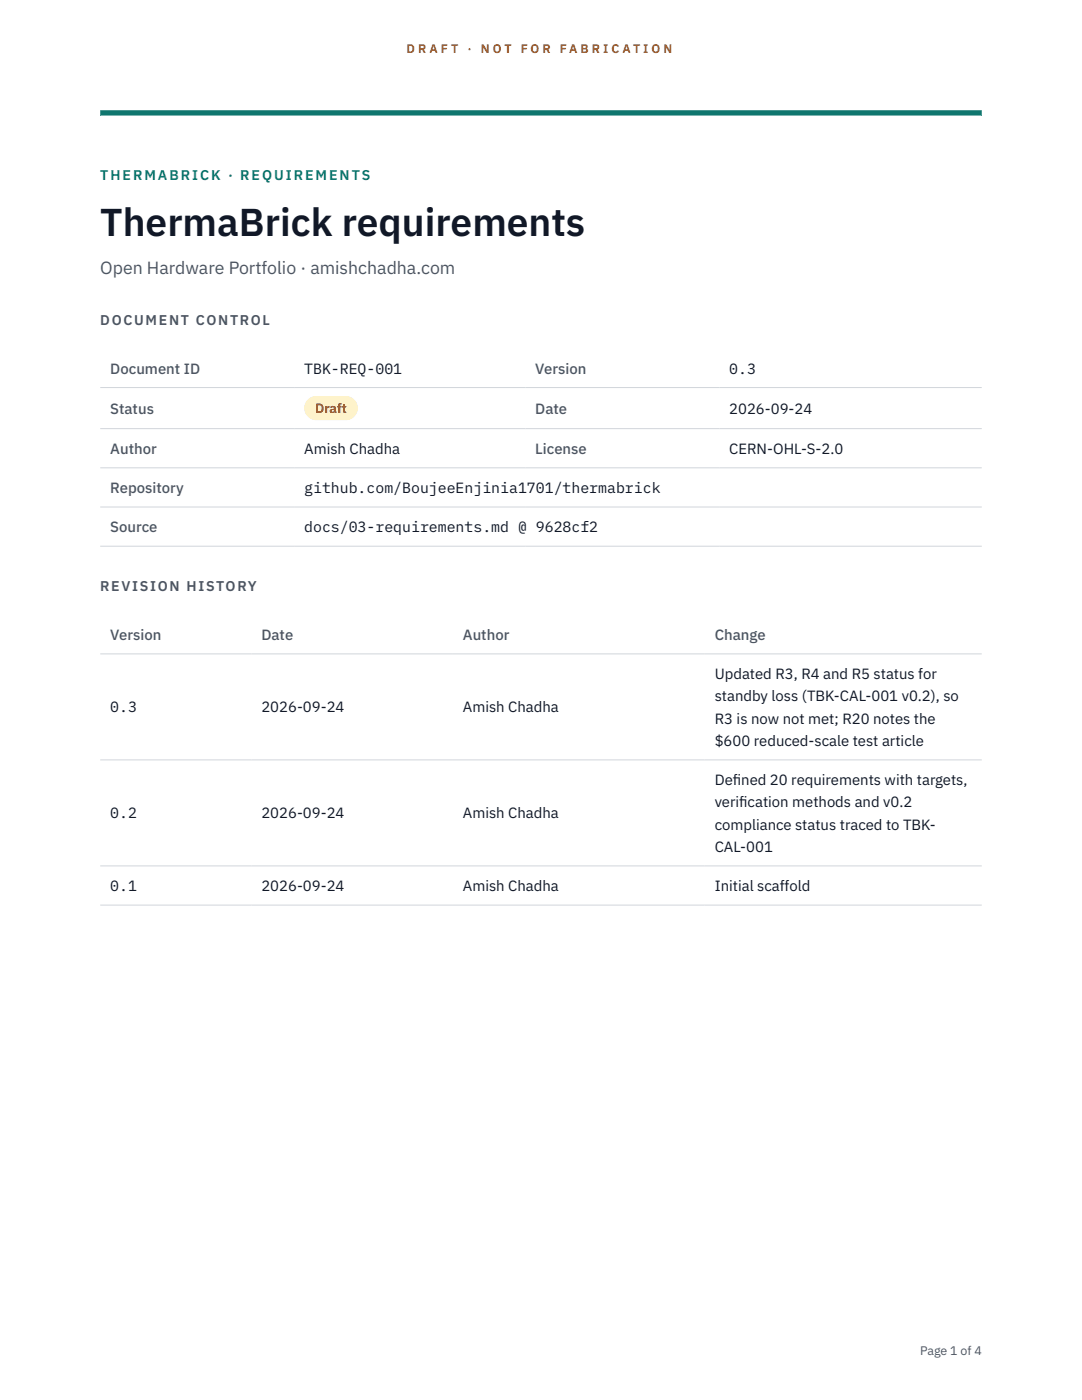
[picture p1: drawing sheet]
<svg xmlns="http://www.w3.org/2000/svg" width="216mm" height="279mm" viewBox="0 0 216 279" stroke-linecap="round" stroke-linejoin="round" font-family="sans-serif">
<defs><g id="words">
<text font-size="7.8" fill="#111827" x="20" y="47.1">ThermaBrick requirements</text>
<text font-size="3.5" fill="#4b5563" x="20" y="54.6">Open Hardware Portfolio · amishchadha.com</text>
<g font-size="3" fill="#4b5563">
<text x="22" y="74.5">Document ID</text>
<text x="106.8" y="74.5">Version</text>
<text x="22" y="82.6">Status</text>
<text x="106.8" y="82.6">Date</text>
<text x="22" y="90.6">Author</text>
<text x="106.8" y="90.6">License</text>
<text x="22" y="98.4">Repository</text>
<text x="22" y="106.2">Source</text>
<text x="22" y="127.7">Version</text>
<text x="52.2" y="127.7">Date</text>
<text x="92.4" y="127.7">Author</text>
<text x="142.6" y="127.7">Change</text>
</g>
<g font-size="3" fill="#111827">
<text x="60.7" y="74.5">TBK-REQ-001</text>
<text x="145.5" y="74.5">0.3</text>
<text x="145.5" y="82.6">2026-09-24</text>
<text x="60.7" y="90.6">Amish Chadha</text>
<text x="145.5" y="90.6">CERN-OHL-S-2.0</text>
<text x="60.7" y="98.4">github.com/BoujeeEnjinia1701/thermabrick</text>
<text x="60.7" y="106.2">docs/03-requirements.md @ 9628cf2</text>
<text x="142.6" y="135.5">Updated R3, R4 and R5 status for</text>
<text x="22" y="142.2">0.3</text>
<text x="52.2" y="142.2">2026-09-24</text>
<text x="92.4" y="142.2">Amish Chadha</text>
<text x="142.6" y="140">standby loss (TBK-CAL-001 v0.2), so</text>
<text x="142.6" y="144.4">R3 is now not met; R20 notes the</text>
<text x="142.6" y="148.9">$600 reduced-scale test article</text>
<text x="142.6" y="156.7">Def</text>
<text x="142.6" y="161.1">verif</text>
<text x="146.2" y="156.7">ined 20 requirements with targets,</text>
<text x="147.5" y="161.1">ication methods and v0.2</text>
<text x="22" y="163.3">0.2</text>
<text x="52.2" y="163.3">2026-09-24</text>
<text x="92.4" y="163.3">Amish Chadha</text>
<text x="142.6" y="165.6">compliance status traced to TBK-</text>
<text x="142.6" y="170">CAL-001</text>
<text x="22" y="177.8">0.1</text>
<text x="52.2" y="177.8">2026-09-24</text>
<text x="92.4" y="177.8">Amish Chadha</text>
<text x="142.6" y="177.8">Initial scaffold</text>
</g>
<text font-size="2.8" fill="#0f766e" x="20" y="36">THERMABRICK · REQUIREMENTS</text>
<g font-size="2.8" fill="#4b5563">
<text x="20" y="64.8">DOCUMENT CONTROL</text>
<text x="20" y="118">REVISION HISTORY</text>
</g>
<text font-size="2.7" fill="#92400e" x="62.9" y="82.5">Draft</text>
<g font-size="2.5" fill="#b45309">
<text x="81.1" y="10.5">D R A F T</text>
<text x="93.3" y="10.5">·</text>
<text x="95.9" y="10.5">N O T</text>
<text x="103.9" y="10.5">F O R</text>
<text x="111.7" y="10.5">F A B R I C A T I O N</text>
</g>
<text font-size="2.5" fill="#4b5563" x="183.6" y="270.3">Page 1 of 4</text>
</g></defs>
<path d="M20 23.1h175.9zM20 22h175.9v1.1h-175.9z" fill-rule="evenodd" fill="#0f766e"/>
<path d="M20 77.3h175.9M20 85.5h175.9M20 93.4h175.9M20 101.2h175.9M20 109h175.9M20 130.5h175.9M20 151.7h175.9M20 172.8h175.9M20 180.6h175.9" fill="none" stroke="#d1d5db" stroke-width=".2"/>
<path d="M60.7 79h10.7v4.9h-10.7z" fill="#fef3c7"/>
<use href="#words"/>
</svg>
